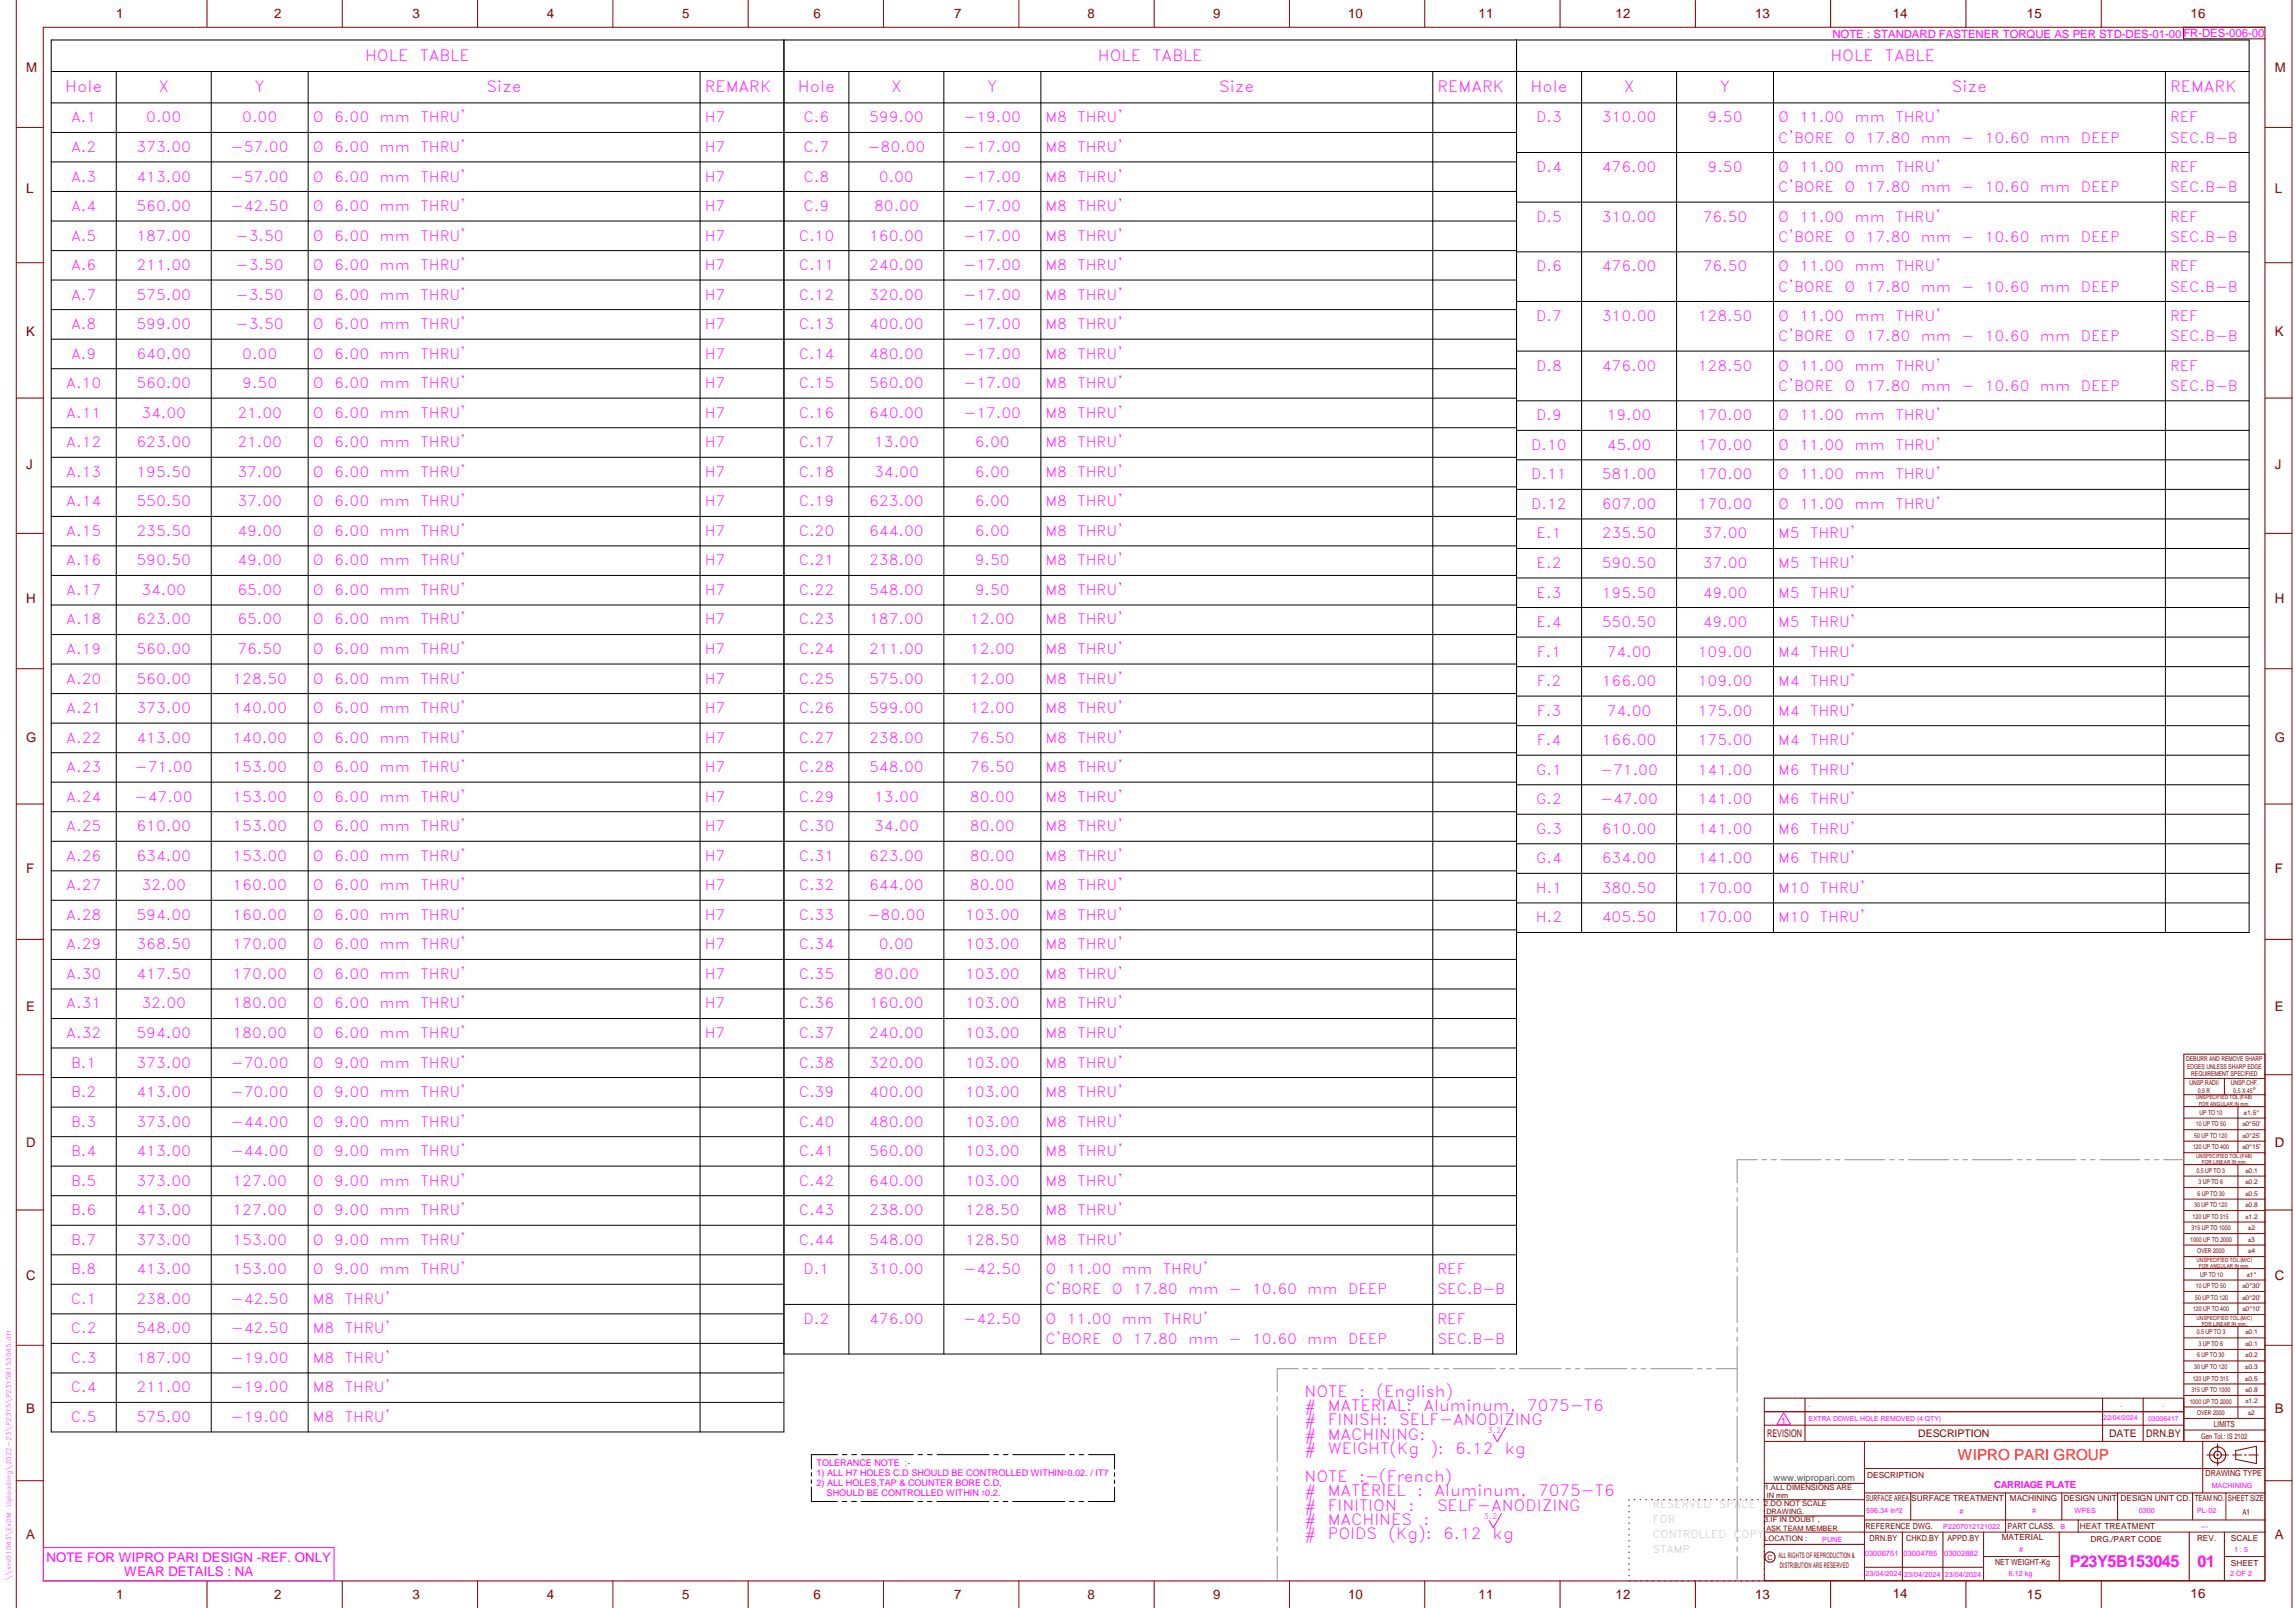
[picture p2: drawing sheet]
<svg xmlns="http://www.w3.org/2000/svg" width="848mm" height="594mm" viewBox="0 0 848 594" stroke-linecap="round" stroke-linejoin="round" font-family="sans-serif">
<defs><g id="words">
<g font-size="6" fill="#f0f">
<text x="764.8" y="578.9">P23Y5B153045</text>
<text x="812.1" y="578.9">01</text>
</g>
<g font-size="5.7" fill="#f0f">
<text x="134.9" y="22.5">HOLE</text>
<text x="155.1" y="22.5">TABLE</text>
<text x="405.7" y="22.5">HOLE</text>
<text x="425.8" y="22.5">TABLE</text>
<text x="676.4" y="22.5">HOLE</text>
<text x="696.6" y="22.5">TABLE</text>
<text x="24.1" y="34.1">Hole</text>
<text x="58.5" y="34.1">X</text>
<text x="94.1" y="34.1">Y</text>
<text x="179.8" y="34.1">Size</text>
<text x="260.4" y="34.1">REMARK</text>
<text x="294.9" y="34.1">Hole</text>
<text x="329.3" y="34.1">X</text>
<text x="364.8" y="34.1">Y</text>
<text x="450.6" y="34.1">Size</text>
<text x="531.2" y="34.1">REMARK</text>
<text x="565.6" y="34.1">Hole</text>
<text x="600" y="34.1">X</text>
<text x="635.6" y="34.1">Y</text>
<text x="721.3" y="34.1">Size</text>
<text x="801.9" y="34.1">REMARK</text>
<text x="482" y="516.1">NOTE</text>
<text x="482" y="521.4">#</text>
<text x="490.6" y="521.4">MATERIAL:</text>
<text x="502.2" y="516.1">:</text>
<text x="508.7" y="516.1">(English)</text>
<text x="526.1" y="521.4">Aluminum,</text>
<text x="564.3" y="521.4">7075-T6</text>
<text x="482" y="526.6">#</text>
<text x="490.6" y="526.6">FINISH:</text>
<text x="517.1" y="526.6">SELF-ANODIZING</text>
<text x="482" y="531.9">#</text>
<text x="490.6" y="531.9">MACHINING:</text>
<text x="482" y="537.1">#</text>
<text x="490.6" y="537.1">WEIGHT(Kg</text>
<text x="528.6" y="537.1">):</text>
<text x="537.8" y="537.1">6.12</text>
<text x="556.1" y="537.1">kg</text>
<text x="482" y="547.6">NOTE</text>
<text x="502.2" y="547.6">:-(French)</text>
<text x="482" y="552.9">#</text>
<text x="490.6" y="552.9">MATÉRIEL</text>
<text x="523.7" y="552.9">:</text>
<text x="530.1" y="552.9">Aluminum,</text>
<text x="568.4" y="552.9">7075-T6</text>
<text x="482" y="558.1">#</text>
<text x="482" y="563.4">#</text>
<text x="490.6" y="563.4">MACHINES</text>
<text x="490.6" y="558.1">FINITION</text>
<text x="520.4" y="558.1">:</text>
<text x="526.1" y="563.4">:</text>
<text x="531" y="558.1">SELF-ANODIZING</text>
<text x="482" y="568.6">#</text>
<text x="490.6" y="568.6">POIDS</text>
<text x="513.1" y="568.6">(Kg):</text>
<text x="533.3" y="568.6">6.12</text>
<text x="551.6" y="568.6">kg</text>
</g>
<text font-size="5.6" fill="#f00" x="723.5" y="539.3">WIPRO PARI GROUP</text>
<g font-size="5.2" fill="#f0f">
<text x="26.3" y="45.2">A.1</text>
<text x="54.1" y="45.2">0.00</text>
<text x="89.5" y="45.2">0.00</text>
<text x="115.7" y="45.2">Ø</text>
<text x="123.5" y="45.2">6.00</text>
<text x="140.2" y="45.2">mm</text>
<text x="155.4" y="45.2">THRU'</text>
<text x="260.4" y="45.2">H7</text>
<text x="296.9" y="45.2">C.6</text>
<text x="321.2" y="45.2">599.00</text>
<text x="356.1" y="45.2">-19.00</text>
<text x="386.4" y="45.2">M8</text>
<text x="398.1" y="45.2">THRU'</text>
<text x="567.7" y="45.2">D.3</text>
<text x="591.9" y="45.2">310.00</text>
<text x="631" y="45.2">9.50</text>
<text x="657.1" y="45.2">Ø</text>
<text x="664.9" y="45.2">11.00</text>
<text x="685.3" y="45.2">mm</text>
<text x="700.4" y="45.2">THRU'</text>
<text x="801.9" y="45.2">REF</text>
<text x="657.1" y="52.7">C'BORE</text>
<text x="681.6" y="52.7">Ø</text>
<text x="689.4" y="52.7">17.80</text>
<text x="709.8" y="52.7">mm</text>
<text x="724.9" y="52.7">-</text>
<text x="733.4" y="52.7">10.60</text>
<text x="753.8" y="52.7">mm</text>
<text x="768.9" y="52.7">DEEP</text>
<text x="801.9" y="52.7">SEC.B-B</text>
<text x="26.3" y="56.1">A.2</text>
<text x="50.5" y="56.1">373.00</text>
<text x="85.3" y="56.1">-57.00</text>
<text x="115.7" y="56.1">Ø</text>
<text x="123.5" y="56.1">6.00</text>
<text x="140.2" y="56.1">mm</text>
<text x="155.4" y="56.1">THRU'</text>
<text x="260.4" y="56.1">H7</text>
<text x="296.9" y="56.1">C.7</text>
<text x="320.6" y="56.1">-80.00</text>
<text x="356.1" y="56.1">-17.00</text>
<text x="386.4" y="56.1">M8</text>
<text x="398.1" y="56.1">THRU'</text>
<text x="567.7" y="63.5">D.4</text>
<text x="591.9" y="63.5">476.00</text>
<text x="631" y="63.5">9.50</text>
<text x="657.1" y="63.5">Ø</text>
<text x="664.9" y="63.5">11.00</text>
<text x="685.3" y="63.5">mm</text>
<text x="700.4" y="63.5">THRU'</text>
<text x="801.9" y="63.5">REF</text>
<text x="26.3" y="67.1">A.3</text>
<text x="50.5" y="67.1">413.00</text>
<text x="85.3" y="67.1">-57.00</text>
<text x="115.7" y="67.1">Ø</text>
<text x="123.5" y="67.1">6.00</text>
<text x="140.2" y="67.1">mm</text>
<text x="155.4" y="67.1">THRU'</text>
<text x="260.4" y="67.1">H7</text>
<text x="296.9" y="67.1">C.8</text>
<text x="324.8" y="67.1">0.00</text>
<text x="356.1" y="67.1">-17.00</text>
<text x="386.4" y="67.1">M8</text>
<text x="398.1" y="67.1">THRU'</text>
<text x="657.1" y="71">C'BORE</text>
<text x="681.6" y="71">Ø</text>
<text x="689.4" y="71">17.80</text>
<text x="709.8" y="71">mm</text>
<text x="724.9" y="71">-</text>
<text x="733.4" y="71">10.60</text>
<text x="753.8" y="71">mm</text>
<text x="768.9" y="71">DEEP</text>
<text x="801.9" y="71">SEC.B-B</text>
<text x="26.3" y="77.9">A.4</text>
<text x="50.5" y="77.9">560.00</text>
<text x="85.3" y="77.9">-42.50</text>
<text x="115.7" y="77.9">Ø</text>
<text x="123.5" y="77.9">6.00</text>
<text x="140.2" y="77.9">mm</text>
<text x="155.4" y="77.9">THRU'</text>
<text x="260.4" y="77.9">H7</text>
<text x="296.9" y="77.9">C.9</text>
<text x="323" y="77.9">80.00</text>
<text x="356.1" y="77.9">-17.00</text>
<text x="386.4" y="77.9">M8</text>
<text x="398.1" y="77.9">THRU'</text>
<text x="567.7" y="81.9">D.5</text>
<text x="591.9" y="81.9">310.00</text>
<text x="629.2" y="81.9">76.50</text>
<text x="657.1" y="81.9">Ø</text>
<text x="664.9" y="81.9">11.00</text>
<text x="685.3" y="81.9">mm</text>
<text x="700.4" y="81.9">THRU'</text>
<text x="801.9" y="81.9">REF</text>
<text x="26.3" y="88.9">A.5</text>
<text x="50.5" y="88.9">187.00</text>
<text x="87.2" y="88.9">-3.50</text>
<text x="115.7" y="88.9">Ø</text>
<text x="123.5" y="88.9">6.00</text>
<text x="140.2" y="88.9">mm</text>
<text x="155.4" y="88.9">THRU'</text>
<text x="260.4" y="88.9">H7</text>
<text x="295.1" y="88.9">C.10</text>
<text x="321.2" y="88.9">160.00</text>
<text x="356.1" y="88.9">-17.00</text>
<text x="386.4" y="88.9">M8</text>
<text x="398.1" y="88.9">THRU'</text>
<text x="657.1" y="89.3">C'BORE</text>
<text x="681.6" y="89.3">Ø</text>
<text x="689.4" y="89.3">17.80</text>
<text x="709.8" y="89.3">mm</text>
<text x="724.9" y="89.3">-</text>
<text x="733.4" y="89.3">10.60</text>
<text x="753.8" y="89.3">mm</text>
<text x="768.9" y="89.3">DEEP</text>
<text x="801.9" y="89.3">SEC.B-B</text>
<text x="26.3" y="99.8">A.6</text>
<text x="50.5" y="99.8">211.00</text>
<text x="87.2" y="99.8">-3.50</text>
<text x="115.7" y="99.8">Ø</text>
<text x="123.5" y="99.8">6.00</text>
<text x="140.2" y="99.8">mm</text>
<text x="155.4" y="99.8">THRU'</text>
<text x="260.4" y="99.8">H7</text>
<text x="295.1" y="99.8">C.11</text>
<text x="321.2" y="99.8">240.00</text>
<text x="356.1" y="99.8">-17.00</text>
<text x="386.4" y="99.8">M8</text>
<text x="398.1" y="99.8">THRU'</text>
<text x="567.7" y="100.2">D.6</text>
<text x="591.9" y="100.2">476.00</text>
<text x="629.2" y="100.2">76.50</text>
<text x="657.1" y="100.2">Ø</text>
<text x="664.9" y="100.2">11.00</text>
<text x="685.3" y="100.2">mm</text>
<text x="700.4" y="100.2">THRU'</text>
<text x="801.9" y="100.2">REF</text>
<text x="657.1" y="107.7">C'BORE</text>
<text x="681.6" y="107.7">Ø</text>
<text x="689.4" y="107.7">17.80</text>
<text x="709.8" y="107.7">mm</text>
<text x="724.9" y="107.7">-</text>
<text x="733.4" y="107.7">10.60</text>
<text x="753.8" y="107.7">mm</text>
<text x="768.9" y="107.7">DEEP</text>
<text x="801.9" y="107.7">SEC.B-B</text>
<text x="26.3" y="110.7">A.7</text>
<text x="50.5" y="110.7">575.00</text>
<text x="87.2" y="110.7">-3.50</text>
<text x="115.7" y="110.7">Ø</text>
<text x="123.5" y="110.7">6.00</text>
<text x="140.2" y="110.7">mm</text>
<text x="155.4" y="110.7">THRU'</text>
<text x="260.4" y="110.7">H7</text>
<text x="295.1" y="110.7">C.12</text>
<text x="321.2" y="110.7">320.00</text>
<text x="356.1" y="110.7">-17.00</text>
<text x="386.4" y="110.7">M8</text>
<text x="398.1" y="110.7">THRU'</text>
<text x="567.7" y="118.6">D.7</text>
<text x="591.9" y="118.6">310.00</text>
<text x="627.4" y="118.6">128.50</text>
<text x="657.1" y="118.6">Ø</text>
<text x="664.9" y="118.6">11.00</text>
<text x="685.3" y="118.6">mm</text>
<text x="700.4" y="118.6">THRU'</text>
<text x="801.9" y="118.6">REF</text>
<text x="26.3" y="121.6">A.8</text>
<text x="50.5" y="121.6">599.00</text>
<text x="87.2" y="121.6">-3.50</text>
<text x="115.7" y="121.6">Ø</text>
<text x="123.5" y="121.6">6.00</text>
<text x="140.2" y="121.6">mm</text>
<text x="155.4" y="121.6">THRU'</text>
<text x="260.4" y="121.6">H7</text>
<text x="295.1" y="121.6">C.13</text>
<text x="321.2" y="121.6">400.00</text>
<text x="356.1" y="121.6">-17.00</text>
<text x="386.4" y="121.6">M8</text>
<text x="398.1" y="121.6">THRU'</text>
<text x="657.1" y="126">C'BORE</text>
<text x="681.6" y="126">Ø</text>
<text x="689.4" y="126">17.80</text>
<text x="709.8" y="126">mm</text>
<text x="724.9" y="126">-</text>
<text x="733.4" y="126">10.60</text>
<text x="753.8" y="126">mm</text>
<text x="768.9" y="126">DEEP</text>
<text x="801.9" y="126">SEC.B-B</text>
<text x="26.3" y="132.5">A.9</text>
<text x="50.5" y="132.5">640.00</text>
<text x="89.5" y="132.5">0.00</text>
<text x="115.7" y="132.5">Ø</text>
<text x="123.5" y="132.5">6.00</text>
<text x="140.2" y="132.5">mm</text>
<text x="155.4" y="132.5">THRU'</text>
<text x="260.4" y="132.5">H7</text>
<text x="295.1" y="132.5">C.14</text>
<text x="321.2" y="132.5">480.00</text>
<text x="356.1" y="132.5">-17.00</text>
<text x="386.4" y="132.5">M8</text>
<text x="398.1" y="132.5">THRU'</text>
<text x="567.7" y="136.9">D.8</text>
<text x="591.9" y="136.9">476.00</text>
<text x="627.4" y="136.9">128.50</text>
<text x="657.1" y="136.9">Ø</text>
<text x="664.9" y="136.9">11.00</text>
<text x="685.3" y="136.9">mm</text>
<text x="700.4" y="136.9">THRU'</text>
<text x="801.9" y="136.9">REF</text>
<text x="24.5" y="143.4">A.10</text>
<text x="50.5" y="143.4">560.00</text>
<text x="89.5" y="143.4">9.50</text>
<text x="115.7" y="143.4">Ø</text>
<text x="123.5" y="143.4">6.00</text>
<text x="140.2" y="143.4">mm</text>
<text x="155.4" y="143.4">THRU'</text>
<text x="260.4" y="143.4">H7</text>
<text x="295.1" y="143.4">C.15</text>
<text x="321.2" y="143.4">560.00</text>
<text x="356.1" y="143.4">-17.00</text>
<text x="386.4" y="143.4">M8</text>
<text x="398.1" y="143.4">THRU'</text>
<text x="657.1" y="144.4">C'BORE</text>
<text x="681.6" y="144.4">Ø</text>
<text x="689.4" y="144.4">17.80</text>
<text x="709.8" y="144.4">mm</text>
<text x="724.9" y="144.4">-</text>
<text x="733.4" y="144.4">10.60</text>
<text x="753.8" y="144.4">mm</text>
<text x="768.9" y="144.4">DEEP</text>
<text x="801.9" y="144.4">SEC.B-B</text>
<text x="24.5" y="154.3">A.11</text>
<text x="52.2" y="154.3">34.00</text>
<text x="87.7" y="154.3">21.00</text>
<text x="115.7" y="154.3">Ø</text>
<text x="123.5" y="154.3">6.00</text>
<text x="140.2" y="154.3">mm</text>
<text x="155.4" y="154.3">THRU'</text>
<text x="260.4" y="154.3">H7</text>
<text x="295.1" y="154.3">C.16</text>
<text x="321.2" y="154.3">640.00</text>
<text x="356.1" y="154.3">-17.00</text>
<text x="386.4" y="154.3">M8</text>
<text x="398.1" y="154.3">THRU'</text>
<text x="567.7" y="155.3">D.9</text>
<text x="593.7" y="155.3">19.00</text>
<text x="627.4" y="155.3">170.00</text>
<text x="657.1" y="155.3">Ø</text>
<text x="664.9" y="155.3">11.00</text>
<text x="685.3" y="155.3">mm</text>
<text x="700.4" y="155.3">THRU'</text>
<text x="24.5" y="165.3">A.12</text>
<text x="50.5" y="165.3">623.00</text>
<text x="87.7" y="165.3">21.00</text>
<text x="115.7" y="165.3">Ø</text>
<text x="123.5" y="165.3">6.00</text>
<text x="140.2" y="165.3">mm</text>
<text x="155.4" y="165.3">THRU'</text>
<text x="260.4" y="165.3">H7</text>
<text x="295.1" y="165.3">C.17</text>
<text x="323" y="165.3">13.00</text>
<text x="360.3" y="165.3">6.00</text>
<text x="386.4" y="165.3">M8</text>
<text x="398.1" y="165.3">THRU'</text>
<text x="565.9" y="166.2">D.10</text>
<text x="593.7" y="166.2">45.00</text>
<text x="627.4" y="166.2">170.00</text>
<text x="657.1" y="166.2">Ø</text>
<text x="664.9" y="166.2">11.00</text>
<text x="685.3" y="166.2">mm</text>
<text x="700.4" y="166.2">THRU'</text>
<text x="24.5" y="176.1">A.13</text>
<text x="50.5" y="176.1">195.50</text>
<text x="87.7" y="176.1">37.00</text>
<text x="115.7" y="176.1">Ø</text>
<text x="123.5" y="176.1">6.00</text>
<text x="140.2" y="176.1">mm</text>
<text x="155.4" y="176.1">THRU'</text>
<text x="260.4" y="176.1">H7</text>
<text x="295.1" y="176.1">C.18</text>
<text x="323" y="176.1">34.00</text>
<text x="360.3" y="176.1">6.00</text>
<text x="386.4" y="176.1">M8</text>
<text x="398.1" y="176.1">THRU'</text>
<text x="565.9" y="177.1">D.11</text>
<text x="591.9" y="177.1">581.00</text>
<text x="627.4" y="177.1">170.00</text>
<text x="657.1" y="177.1">Ø</text>
<text x="664.9" y="177.1">11.00</text>
<text x="685.3" y="177.1">mm</text>
<text x="700.4" y="177.1">THRU'</text>
<text x="24.5" y="187.1">A.14</text>
<text x="50.5" y="187.1">550.50</text>
<text x="87.7" y="187.1">37.00</text>
<text x="115.7" y="187.1">Ø</text>
<text x="123.5" y="187.1">6.00</text>
<text x="140.2" y="187.1">mm</text>
<text x="155.4" y="187.1">THRU'</text>
<text x="260.4" y="187.1">H7</text>
<text x="295.1" y="187.1">C.19</text>
<text x="321.2" y="187.1">623.00</text>
<text x="360.3" y="187.1">6.00</text>
<text x="386.4" y="187.1">M8</text>
<text x="398.1" y="187.1">THRU'</text>
<text x="565.9" y="188">D.12</text>
<text x="591.9" y="188">607.00</text>
<text x="627.4" y="188">170.00</text>
<text x="657.1" y="188">Ø</text>
<text x="664.9" y="188">11.00</text>
<text x="685.3" y="188">mm</text>
<text x="700.4" y="188">THRU'</text>
<text x="24.5" y="198">A.15</text>
<text x="50.5" y="198">235.50</text>
<text x="87.7" y="198">49.00</text>
<text x="115.7" y="198">Ø</text>
<text x="123.5" y="198">6.00</text>
<text x="140.2" y="198">mm</text>
<text x="155.4" y="198">THRU'</text>
<text x="260.4" y="198">H7</text>
<text x="295.1" y="198">C.20</text>
<text x="321.2" y="198">644.00</text>
<text x="360.3" y="198">6.00</text>
<text x="386.4" y="198">M8</text>
<text x="398.1" y="198">THRU'</text>
<text x="567.8" y="198.9">E.1</text>
<text x="591.9" y="198.9">235.50</text>
<text x="629.2" y="198.9">37.00</text>
<text x="657.1" y="198.9">M5</text>
<text x="668.9" y="198.9">THRU'</text>
<text x="24.5" y="208.9">A.16</text>
<text x="50.5" y="208.9">590.50</text>
<text x="87.7" y="208.9">49.00</text>
<text x="115.7" y="208.9">Ø</text>
<text x="123.5" y="208.9">6.00</text>
<text x="140.2" y="208.9">mm</text>
<text x="155.4" y="208.9">THRU'</text>
<text x="260.4" y="208.9">H7</text>
<text x="295.1" y="208.9">C.21</text>
<text x="321.2" y="208.9">238.00</text>
<text x="360.3" y="208.9">9.50</text>
<text x="386.4" y="208.9">M8</text>
<text x="398.1" y="208.9">THRU'</text>
<text x="567.8" y="209.8">E.2</text>
<text x="591.9" y="209.8">590.50</text>
<text x="629.2" y="209.8">37.00</text>
<text x="657.1" y="209.8">M5</text>
<text x="668.9" y="209.8">THRU'</text>
<text x="24.5" y="219.8">A.17</text>
<text x="52.2" y="219.8">34.00</text>
<text x="87.7" y="219.8">65.00</text>
<text x="115.7" y="219.8">Ø</text>
<text x="123.5" y="219.8">6.00</text>
<text x="140.2" y="219.8">mm</text>
<text x="155.4" y="219.8">THRU'</text>
<text x="260.4" y="219.8">H7</text>
<text x="295.1" y="219.8">C.22</text>
<text x="321.2" y="219.8">548.00</text>
<text x="360.3" y="219.8">9.50</text>
<text x="386.4" y="219.8">M8</text>
<text x="398.1" y="219.8">THRU'</text>
<text x="567.8" y="220.8">E.3</text>
<text x="591.9" y="220.8">195.50</text>
<text x="629.2" y="220.8">49.00</text>
<text x="657.1" y="220.8">M5</text>
<text x="668.9" y="220.8">THRU'</text>
<text x="24.5" y="230.7">A.18</text>
<text x="50.5" y="230.7">623.00</text>
<text x="87.7" y="230.7">65.00</text>
<text x="115.7" y="230.7">Ø</text>
<text x="123.5" y="230.7">6.00</text>
<text x="140.2" y="230.7">mm</text>
<text x="155.4" y="230.7">THRU'</text>
<text x="260.4" y="230.7">H7</text>
<text x="295.1" y="230.7">C.23</text>
<text x="321.2" y="230.7">187.00</text>
<text x="358.4" y="230.7">12.00</text>
<text x="386.4" y="230.7">M8</text>
<text x="398.1" y="230.7">THRU'</text>
<text x="567.8" y="231.6">E.4</text>
<text x="591.9" y="231.6">550.50</text>
<text x="629.2" y="231.6">49.00</text>
<text x="657.1" y="231.6">M5</text>
<text x="668.9" y="231.6">THRU'</text>
<text x="24.5" y="241.6">A.19</text>
<text x="50.5" y="241.6">560.00</text>
<text x="87.7" y="241.6">76.50</text>
<text x="115.7" y="241.6">Ø</text>
<text x="123.5" y="241.6">6.00</text>
<text x="140.2" y="241.6">mm</text>
<text x="155.4" y="241.6">THRU'</text>
<text x="260.4" y="241.6">H7</text>
<text x="295.1" y="241.6">C.24</text>
<text x="321.2" y="241.6">211.00</text>
<text x="358.4" y="241.6">12.00</text>
<text x="386.4" y="241.6">M8</text>
<text x="398.1" y="241.6">THRU'</text>
<text x="567.9" y="242.6">F.1</text>
<text x="593.7" y="242.6">74.00</text>
<text x="627.4" y="242.6">109.00</text>
<text x="657.1" y="242.6">M4</text>
<text x="668.9" y="242.6">THRU'</text>
<text x="24.5" y="252.6">A.20</text>
<text x="50.5" y="252.6">560.00</text>
<text x="85.9" y="252.6">128.50</text>
<text x="115.7" y="252.6">Ø</text>
<text x="123.5" y="252.6">6.00</text>
<text x="140.2" y="252.6">mm</text>
<text x="155.4" y="252.6">THRU'</text>
<text x="260.4" y="252.6">H7</text>
<text x="295.1" y="252.6">C.25</text>
<text x="321.2" y="252.6">575.00</text>
<text x="358.4" y="252.6">12.00</text>
<text x="386.4" y="252.6">M8</text>
<text x="398.1" y="252.6">THRU'</text>
<text x="567.9" y="253.5">F.2</text>
<text x="591.9" y="253.5">166.00</text>
<text x="627.4" y="253.5">109.00</text>
<text x="657.1" y="253.5">M4</text>
<text x="668.9" y="253.5">THRU'</text>
<text x="24.5" y="263.4">A.21</text>
<text x="50.5" y="263.4">373.00</text>
<text x="85.9" y="263.4">140.00</text>
<text x="115.7" y="263.4">Ø</text>
<text x="123.5" y="263.4">6.00</text>
<text x="140.2" y="263.4">mm</text>
<text x="155.4" y="263.4">THRU'</text>
<text x="260.4" y="263.4">H7</text>
<text x="295.1" y="263.4">C.26</text>
<text x="321.2" y="263.4">599.00</text>
<text x="358.4" y="263.4">12.00</text>
<text x="386.4" y="263.4">M8</text>
<text x="398.1" y="263.4">THRU'</text>
<text x="567.9" y="264.4">F.3</text>
<text x="593.7" y="264.4">74.00</text>
<text x="627.4" y="264.4">175.00</text>
<text x="657.1" y="264.4">M4</text>
<text x="668.9" y="264.4">THRU'</text>
<text x="24.5" y="274.4">A.22</text>
<text x="50.5" y="274.4">413.00</text>
<text x="85.9" y="274.4">140.00</text>
<text x="115.7" y="274.4">Ø</text>
<text x="123.5" y="274.4">6.00</text>
<text x="140.2" y="274.4">mm</text>
<text x="155.4" y="274.4">THRU'</text>
<text x="260.4" y="274.4">H7</text>
<text x="295.1" y="274.4">C.27</text>
<text x="321.2" y="274.4">238.00</text>
<text x="358.4" y="274.4">76.50</text>
<text x="386.4" y="274.4">M8</text>
<text x="398.1" y="274.4">THRU'</text>
<text x="567.9" y="275.3">F.4</text>
<text x="591.9" y="275.3">166.00</text>
<text x="627.4" y="275.3">175.00</text>
<text x="657.1" y="275.3">M4</text>
<text x="668.9" y="275.3">THRU'</text>
<text x="24.5" y="285.3">A.23</text>
<text x="49.9" y="285.3">-71.00</text>
<text x="85.9" y="285.3">153.00</text>
<text x="115.7" y="285.3">Ø</text>
<text x="123.5" y="285.3">6.00</text>
<text x="140.2" y="285.3">mm</text>
<text x="155.4" y="285.3">THRU'</text>
<text x="260.4" y="285.3">H7</text>
<text x="295.1" y="285.3">C.28</text>
<text x="321.2" y="285.3">548.00</text>
<text x="358.4" y="285.3">76.50</text>
<text x="386.4" y="285.3">M8</text>
<text x="398.1" y="285.3">THRU'</text>
<text x="567.7" y="286.2">G.1</text>
<text x="591.4" y="286.2">-71.00</text>
<text x="627.4" y="286.2">141.00</text>
<text x="657.1" y="286.2">M6</text>
<text x="668.9" y="286.2">THRU'</text>
<text x="24.5" y="296.2">A.24</text>
<text x="49.9" y="296.2">-47.00</text>
<text x="85.9" y="296.2">153.00</text>
<text x="115.7" y="296.2">Ø</text>
<text x="123.5" y="296.2">6.00</text>
<text x="140.2" y="296.2">mm</text>
<text x="155.4" y="296.2">THRU'</text>
<text x="260.4" y="296.2">H7</text>
<text x="295.1" y="296.2">C.29</text>
<text x="323" y="296.2">13.00</text>
<text x="358.4" y="296.2">80.00</text>
<text x="386.4" y="296.2">M8</text>
<text x="398.1" y="296.2">THRU'</text>
<text x="567.7" y="297.1">G.2</text>
<text x="591.4" y="297.1">-47.00</text>
<text x="627.4" y="297.1">141.00</text>
<text x="657.1" y="297.1">M6</text>
<text x="668.9" y="297.1">THRU'</text>
<text x="24.5" y="307.1">A.25</text>
<text x="50.5" y="307.1">610.00</text>
<text x="85.9" y="307.1">153.00</text>
<text x="115.7" y="307.1">Ø</text>
<text x="123.5" y="307.1">6.00</text>
<text x="140.2" y="307.1">mm</text>
<text x="155.4" y="307.1">THRU'</text>
<text x="260.4" y="307.1">H7</text>
<text x="295.1" y="307.1">C.30</text>
<text x="323" y="307.1">34.00</text>
<text x="358.4" y="307.1">80.00</text>
<text x="386.4" y="307.1">M8</text>
<text x="398.1" y="307.1">THRU'</text>
<text x="567.7" y="308.1">G.3</text>
<text x="591.9" y="308.1">610.00</text>
<text x="627.4" y="308.1">141.00</text>
<text x="657.1" y="308.1">M6</text>
<text x="668.9" y="308.1">THRU'</text>
<text x="24.5" y="318">A.26</text>
<text x="50.5" y="318">634.00</text>
<text x="85.9" y="318">153.00</text>
<text x="115.7" y="318">Ø</text>
<text x="123.5" y="318">6.00</text>
<text x="140.2" y="318">mm</text>
<text x="155.4" y="318">THRU'</text>
<text x="260.4" y="318">H7</text>
<text x="295.1" y="318">C.31</text>
<text x="321.2" y="318">623.00</text>
<text x="358.4" y="318">80.00</text>
<text x="386.4" y="318">M8</text>
<text x="398.1" y="318">THRU'</text>
<text x="567.7" y="319">G.4</text>
<text x="591.9" y="319">634.00</text>
<text x="627.4" y="319">141.00</text>
<text x="657.1" y="319">M6</text>
<text x="668.9" y="319">THRU'</text>
<text x="24.5" y="328.9">A.27</text>
<text x="52.2" y="328.9">32.00</text>
<text x="85.9" y="328.9">160.00</text>
<text x="115.7" y="328.9">Ø</text>
<text x="123.5" y="328.9">6.00</text>
<text x="140.2" y="328.9">mm</text>
<text x="155.4" y="328.9">THRU'</text>
<text x="260.4" y="328.9">H7</text>
<text x="295.1" y="328.9">C.32</text>
<text x="321.2" y="328.9">644.00</text>
<text x="358.4" y="328.9">80.00</text>
<text x="386.4" y="328.9">M8</text>
<text x="398.1" y="328.9">THRU'</text>
<text x="567.6" y="329.9">H.1</text>
<text x="591.9" y="329.9">380.50</text>
<text x="627.4" y="329.9">170.00</text>
<text x="657.1" y="329.9">M10</text>
<text x="672.5" y="329.9">THRU'</text>
<text x="24.5" y="339.9">A.28</text>
<text x="50.5" y="339.9">594.00</text>
<text x="85.9" y="339.9">160.00</text>
<text x="115.7" y="339.9">Ø</text>
<text x="123.5" y="339.9">6.00</text>
<text x="140.2" y="339.9">mm</text>
<text x="155.4" y="339.9">THRU'</text>
<text x="260.4" y="339.9">H7</text>
<text x="295.1" y="339.9">C.33</text>
<text x="320.6" y="339.9">-80.00</text>
<text x="356.7" y="339.9">103.00</text>
<text x="386.4" y="339.9">M8</text>
<text x="398.1" y="339.9">THRU'</text>
<text x="567.6" y="340.8">H.2</text>
<text x="591.9" y="340.8">405.50</text>
<text x="627.4" y="340.8">170.00</text>
<text x="657.1" y="340.8">M10</text>
<text x="672.5" y="340.8">THRU'</text>
<text x="24.5" y="350.8">A.29</text>
<text x="50.5" y="350.8">368.50</text>
<text x="85.9" y="350.8">170.00</text>
<text x="115.7" y="350.8">Ø</text>
<text x="123.5" y="350.8">6.00</text>
<text x="140.2" y="350.8">mm</text>
<text x="155.4" y="350.8">THRU'</text>
<text x="260.4" y="350.8">H7</text>
<text x="295.1" y="350.8">C.34</text>
<text x="324.8" y="350.8">0.00</text>
<text x="356.7" y="350.8">103.00</text>
<text x="386.4" y="350.8">M8</text>
<text x="398.1" y="350.8">THRU'</text>
<text x="24.5" y="361.7">A.30</text>
<text x="50.5" y="361.7">417.50</text>
<text x="85.9" y="361.7">170.00</text>
<text x="115.7" y="361.7">Ø</text>
<text x="123.5" y="361.7">6.00</text>
<text x="140.2" y="361.7">mm</text>
<text x="155.4" y="361.7">THRU'</text>
<text x="260.4" y="361.7">H7</text>
<text x="295.1" y="361.7">C.35</text>
<text x="323" y="361.7">80.00</text>
<text x="356.7" y="361.7">103.00</text>
<text x="386.4" y="361.7">M8</text>
<text x="398.1" y="361.7">THRU'</text>
<text x="24.5" y="372.6">A.31</text>
<text x="52.2" y="372.6">32.00</text>
<text x="85.9" y="372.6">180.00</text>
<text x="115.7" y="372.6">Ø</text>
<text x="123.5" y="372.6">6.00</text>
<text x="140.2" y="372.6">mm</text>
<text x="155.4" y="372.6">THRU'</text>
<text x="260.4" y="372.6">H7</text>
<text x="295.1" y="372.6">C.36</text>
<text x="321.2" y="372.6">160.00</text>
<text x="356.7" y="372.6">103.00</text>
<text x="386.4" y="372.6">M8</text>
<text x="398.1" y="372.6">THRU'</text>
<text x="24.5" y="383.5">A.32</text>
<text x="50.5" y="383.5">594.00</text>
<text x="85.9" y="383.5">180.00</text>
<text x="115.7" y="383.5">Ø</text>
<text x="123.5" y="383.5">6.00</text>
<text x="140.2" y="383.5">mm</text>
<text x="155.4" y="383.5">THRU'</text>
<text x="260.4" y="383.5">H7</text>
<text x="295.1" y="383.5">C.37</text>
<text x="321.2" y="383.5">240.00</text>
<text x="356.7" y="383.5">103.00</text>
<text x="386.4" y="383.5">M8</text>
<text x="398.1" y="383.5">THRU'</text>
<text x="26.3" y="394.4">B.1</text>
<text x="50.5" y="394.4">373.00</text>
<text x="85.3" y="394.4">-70.00</text>
<text x="115.7" y="394.4">Ø</text>
<text x="123.5" y="394.4">9.00</text>
<text x="140.2" y="394.4">mm</text>
<text x="155.4" y="394.4">THRU'</text>
<text x="295.1" y="394.4">C.38</text>
<text x="321.2" y="394.4">320.00</text>
<text x="356.7" y="394.4">103.00</text>
<text x="386.4" y="394.4">M8</text>
<text x="398.1" y="394.4">THRU'</text>
<text x="26.3" y="405.3">B.2</text>
<text x="50.5" y="405.3">413.00</text>
<text x="85.3" y="405.3">-70.00</text>
<text x="115.7" y="405.3">Ø</text>
<text x="123.5" y="405.3">9.00</text>
<text x="140.2" y="405.3">mm</text>
<text x="155.4" y="405.3">THRU'</text>
<text x="295.1" y="405.3">C.39</text>
<text x="321.2" y="405.3">400.00</text>
<text x="356.7" y="405.3">103.00</text>
<text x="386.4" y="405.3">M8</text>
<text x="398.1" y="405.3">THRU'</text>
<text x="26.3" y="416.2">B.3</text>
<text x="50.5" y="416.2">373.00</text>
<text x="85.3" y="416.2">-44.00</text>
<text x="115.7" y="416.2">Ø</text>
<text x="123.5" y="416.2">9.00</text>
<text x="140.2" y="416.2">mm</text>
<text x="155.4" y="416.2">THRU'</text>
<text x="295.1" y="416.2">C.40</text>
<text x="321.2" y="416.2">480.00</text>
<text x="356.7" y="416.2">103.00</text>
<text x="386.4" y="416.2">M8</text>
<text x="398.1" y="416.2">THRU'</text>
<text x="26.3" y="427.1">B.4</text>
<text x="50.5" y="427.1">413.00</text>
<text x="85.3" y="427.1">-44.00</text>
<text x="115.7" y="427.1">Ø</text>
<text x="123.5" y="427.1">9.00</text>
<text x="140.2" y="427.1">mm</text>
<text x="155.4" y="427.1">THRU'</text>
<text x="295.1" y="427.1">C.41</text>
<text x="321.2" y="427.1">560.00</text>
<text x="356.7" y="427.1">103.00</text>
<text x="386.4" y="427.1">M8</text>
<text x="398.1" y="427.1">THRU'</text>
<text x="26.3" y="438.1">B.5</text>
<text x="50.5" y="438.1">373.00</text>
<text x="85.9" y="438.1">127.00</text>
<text x="115.7" y="438.1">Ø</text>
<text x="123.5" y="438.1">9.00</text>
<text x="140.2" y="438.1">mm</text>
<text x="155.4" y="438.1">THRU'</text>
<text x="295.1" y="438.1">C.42</text>
<text x="321.2" y="438.1">640.00</text>
<text x="356.7" y="438.1">103.00</text>
<text x="386.4" y="438.1">M8</text>
<text x="398.1" y="438.1">THRU'</text>
<text x="26.3" y="448.9">B.6</text>
<text x="50.5" y="448.9">413.00</text>
<text x="85.9" y="448.9">127.00</text>
<text x="115.7" y="448.9">Ø</text>
<text x="123.5" y="448.9">9.00</text>
<text x="140.2" y="448.9">mm</text>
<text x="155.4" y="448.9">THRU'</text>
<text x="295.1" y="448.9">C.43</text>
<text x="321.2" y="448.9">238.00</text>
<text x="356.7" y="448.9">128.50</text>
<text x="386.4" y="448.9">M8</text>
<text x="398.1" y="448.9">THRU'</text>
<text x="26.3" y="459.9">B.7</text>
<text x="50.5" y="459.9">373.00</text>
<text x="85.9" y="459.9">153.00</text>
<text x="115.7" y="459.9">Ø</text>
<text x="123.5" y="459.9">9.00</text>
<text x="140.2" y="459.9">mm</text>
<text x="155.4" y="459.9">THRU'</text>
<text x="295.1" y="459.9">C.44</text>
<text x="321.2" y="459.9">548.00</text>
<text x="356.7" y="459.9">128.50</text>
<text x="386.4" y="459.9">M8</text>
<text x="398.1" y="459.9">THRU'</text>
<text x="26.3" y="470.8">B.8</text>
<text x="50.5" y="470.8">413.00</text>
<text x="85.9" y="470.8">153.00</text>
<text x="115.7" y="470.8">Ø</text>
<text x="123.5" y="470.8">9.00</text>
<text x="140.2" y="470.8">mm</text>
<text x="155.4" y="470.8">THRU'</text>
<text x="296.9" y="470.8">D.1</text>
<text x="321.2" y="470.8">310.00</text>
<text x="356.1" y="470.8">-42.50</text>
<text x="386.4" y="470.8">Ø</text>
<text x="394.2" y="470.8">11.00</text>
<text x="414.6" y="470.8">mm</text>
<text x="429.7" y="470.8">THRU'</text>
<text x="531.2" y="470.8">REF</text>
<text x="386.4" y="478.2">C'BORE</text>
<text x="410.9" y="478.2">Ø</text>
<text x="418.7" y="478.2">17.80</text>
<text x="439" y="478.2">mm</text>
<text x="454.2" y="478.2">-</text>
<text x="462.7" y="478.2">10.60</text>
<text x="483.1" y="478.2">mm</text>
<text x="498.2" y="478.2">DEEP</text>
<text x="531.2" y="478.2">SEC.B-B</text>
<text x="26.2" y="481.7">C.1</text>
<text x="50.5" y="481.7">238.00</text>
<text x="85.3" y="481.7">-42.50</text>
<text x="115.7" y="481.7">M8</text>
<text x="127.4" y="481.7">THRU'</text>
<text x="296.9" y="489.1">D.2</text>
<text x="321.2" y="489.1">476.00</text>
<text x="356.1" y="489.1">-42.50</text>
<text x="386.4" y="489.1">Ø</text>
<text x="394.2" y="489.1">11.00</text>
<text x="414.6" y="489.1">mm</text>
<text x="429.7" y="489.1">THRU'</text>
<text x="531.2" y="489.1">REF</text>
<text x="26.2" y="492.6">C.2</text>
<text x="50.5" y="492.6">548.00</text>
<text x="85.3" y="492.6">-42.50</text>
<text x="115.7" y="492.6">M8</text>
<text x="127.4" y="492.6">THRU'</text>
<text x="386.4" y="496.6">C'BORE</text>
<text x="410.9" y="496.6">Ø</text>
<text x="418.7" y="496.6">17.80</text>
<text x="439" y="496.6">mm</text>
<text x="454.2" y="496.6">-</text>
<text x="462.7" y="496.6">10.60</text>
<text x="483.1" y="496.6">mm</text>
<text x="498.2" y="496.6">DEEP</text>
<text x="531.2" y="496.6">SEC.B-B</text>
<text x="26.2" y="503.5">C.3</text>
<text x="50.5" y="503.5">187.00</text>
<text x="85.3" y="503.5">-19.00</text>
<text x="115.7" y="503.5">M8</text>
<text x="127.4" y="503.5">THRU'</text>
<text x="26.2" y="514.4">C.4</text>
<text x="50.5" y="514.4">211.00</text>
<text x="85.3" y="514.4">-19.00</text>
<text x="115.7" y="514.4">M8</text>
<text x="127.4" y="514.4">THRU'</text>
<text x="26.2" y="525.4">C.5</text>
<text x="50.5" y="525.4">575.00</text>
<text x="85.3" y="525.4">-19.00</text>
<text x="115.7" y="525.4">M8</text>
<text x="127.4" y="525.4">THRU'</text>
</g>
<g font-size="4.9" fill="#800000">
<text x="42.9" y="6.6">1</text>
<text x="101.3" y="6.7">2</text>
<text x="152.5" y="6.7">3</text>
<text x="202.1" y="6.7">4</text>
<text x="252.1" y="6.7">5</text>
<text x="300.6" y="6.7">6</text>
<text x="352.6" y="6.7">7</text>
<text x="401.9" y="6.7">8</text>
<text x="448.4" y="6.7">9</text>
<text x="498.1" y="6.7">10</text>
<text x="546.4" y="6.7">11</text>
<text x="597" y="6.7">12</text>
<text x="648.5" y="6.6">13</text>
<text x="699.4" y="6.6">14</text>
<text x="749" y="6.7">15</text>
<text x="809.5" y="6.6">16</text>
<text x="9.7" y="26.7">M</text>
<text x="840.6" y="26.7">M</text>
<text x="9.7" y="71.4">L</text>
<text x="840.6" y="71.4">L</text>
<text x="9.7" y="124.2">K</text>
<text x="840.6" y="124.2">K</text>
<text x="9.7" y="173.4">J</text>
<text x="840.6" y="173.4">J</text>
<text x="9.7" y="222.7">H</text>
<text x="840.6" y="222.7">H</text>
<text x="9.7" y="274.3">G</text>
<text x="840.6" y="274.3">G</text>
<text x="9.7" y="322.6">F</text>
<text x="840.6" y="322.6">F</text>
<text x="9.7" y="373.3">E</text>
<text x="840.6" y="373.3">E</text>
<text x="9.7" y="423.8">D</text>
<text x="840.6" y="423.8">D</text>
<text x="9.7" y="472.8">C</text>
<text x="840.6" y="472.8">C</text>
<text x="9.7" y="522.1">B</text>
<text x="840.6" y="522.1">B</text>
<text x="9.7" y="568.7">A</text>
<text x="840.6" y="568.7">A</text>
<text x="42.9" y="590.6">1</text>
<text x="101.3" y="590.7">2</text>
<text x="152.5" y="590.7">3</text>
<text x="202.1" y="590.7">4</text>
<text x="252.1" y="590.7">5</text>
<text x="300.6" y="590.7">6</text>
<text x="352.6" y="590.7">7</text>
<text x="401.9" y="590.7">8</text>
<text x="448.4" y="590.7">9</text>
<text x="498.1" y="590.7">10</text>
<text x="546.4" y="590.7">11</text>
<text x="597" y="590.7">12</text>
<text x="648.5" y="590.6">13</text>
<text x="699.4" y="590.5">14</text>
<text x="749" y="590.7">15</text>
<text x="809.5" y="590.5">16</text>
</g>
<g font-size="4.9" fill="#f0f">
<text x="17.2" y="577">NOTE FOR WIPRO PARI DESIGN -REF. ONLY</text>
<text x="45.9" y="582.3">WEAR DETAILS : NA</text>
</g>
<text font-size="4.2" fill="#f0f" x="677.1" y="13.9">NOTE : STANDARD FASTENER TORQUE AS PER STD-DES-01-00FR-DES-006-00</text>
<g font-size="3.9" fill="#800000">
<text x="653" y="530.9">REVISION</text>
<text x="708.9" y="530.9">DESCRIPTION</text>
<text x="779.4" y="530.9">DATE</text>
<text x="793.1" y="530.9">DRN.BY</text>
</g>
<g font-size="3.9" fill="#c0c0c0">
<text x="610.8" y="557.1">RESERVED</text>
<text x="635.2" y="557.1">SPACE</text>
<text x="610.8" y="562.7">FOR</text>
<text x="610.8" y="568.3">CONTROLLED</text>
<text x="640.7" y="568.3">COPY</text>
<text x="610.8" y="573.8">STAMP</text>
</g>
<text font-size="3.6" fill="#f0f" x="736.9" y="549.8">CARRIAGE PLATE</text>
<text font-size="3.5" fill="#00f" x="655.4" y="547.1">www.wipropari.com</text>
<g font-size="3.4" fill="#f0f">
<text x="658.2" y="526">1</text>
<text x="301.7" y="541.8">TOLERANCE NOTE :-</text>
<text x="301.7" y="545.4">1) ALL H7 HOLES C.D SHOULD BE CONTROLLED WITHINu0.02. / IT7</text>
<text x="301.7" y="549">2) ALL HOLES,TAP &amp; COUNTER BORE C.D,</text>
<text x="305.5" y="552.6">SHOULD BE CONTROLLED WITHIN u0.2.</text>
</g>
<g font-size="3.1" fill="#800000">
<text x="818.1" y="527.3">LIMITS</text>
<text x="815" y="545.5">DRAWING TYPE</text>
<text x="690" y="546.1">DESCRIPTION</text>
<text x="689.5" y="554.6">SURFACE AREA</text>
<text x="706.2" y="554.6">SURFACE TREATMENT</text>
<text x="742.7" y="554.6">MACHINING</text>
<text x="762.5" y="554.6">DESIGN UNIT</text>
<text x="783.6" y="554.6">DESIGN UNIT CD.</text>
<text x="811" y="554.4">TEAM NO.</text>
<text x="823.3" y="554.5">SHEET SIZE</text>
<text x="828.6" y="559.9">A1</text>
<text x="689.4" y="564.9">REFERENCE DWG.</text>
<text x="690.8" y="569.3">DRN.BY</text>
<text x="704.4" y="569.2">CHKD.BY</text>
<text x="719.6" y="569.3">APPD.BY</text>
<text x="739.7" y="569.1">MATERIAL</text>
<text x="741.8" y="564.7">PART CLASS.</text>
<text x="768.6" y="564.7">HEAT TREATMENT</text>
<text x="772.5" y="569.7">DRG./PART CODE</text>
<text x="811.9" y="569.3">REV.</text>
<text x="824.4" y="569.4">SCALE</text>
<text x="737.3" y="578">NET WEIGHT-Kg</text>
<text x="824.4" y="578.5">SHEET</text>
</g>
<text font-size="3" fill="#800000" x="832.4" y="403.9">°</text>
<g font-size="2.8" fill="#f0f">
<text x="549.7" y="529.6">3.2</text>
<text x="548.3" y="561.3">3.2</text>
<text x="689.1" y="575">03006751</text>
<text x="703.4" y="574.9">03004785</text>
<text x="718.4" y="575">03002882</text>
</g>
<g font-size="2.8" fill="#800000">
<text x="813.4" y="531.5">Gen Tol.: IS 2102</text>
<text x="652.1" y="550.4">1.ALL DIMENSIONS ARE</text>
<text x="652" y="556.4">2.DO NOT SCALE</text>
<text x="652" y="562.5">3.IF IN DOUBT ,</text>
<text x="652" y="569.2">LOCATION :</text>
<text x="657.2" y="575.8">ALL RIGHTS OF REPRODUCTION &amp;</text>
<text x="657.7" y="579.2">DISTRIBUTION ARE RESERVED</text>
</g>
<g font-size="2.7" fill="#f0f">
<text x="817.3" y="549.9">MACHINING</text>
<text x="689.6" y="559.1">596.34 in^2</text>
<text x="724.1" y="559.2">#</text>
<text x="751" y="559.1">#</text>
<text x="766.6" y="559">WPES</text>
<text x="790.3" y="558.8">0300</text>
<text x="811.9" y="558.8">PL-02</text>
<text x="673.4" y="569.6">PUNE</text>
<text x="718.1" y="564.9">P2207012121022</text>
<text x="761.4" y="564.9">B</text>
<text x="813.3" y="564.9">---</text>
<text x="746.1" y="573.2">#</text>
<text x="825.6" y="573.4">1 : 5</text>
<text x="689.4" y="582.4">23/04/2024</text>
<text x="703.7" y="582.5">23/04/2024</text>
<text x="718.7" y="582.6">23/04/2024</text>
<text x="742.3" y="582.2">6.12 kg</text>
<text x="824.1" y="582.4">2 OF 2</text>
</g>
<g font-size="2.7" fill="#800000">
<text x="652.9" y="553.5">IN mm</text>
<text x="652.7" y="559.5">DRAWING.</text>
<text x="652.7" y="565.5">ASK TEAM MEMBER</text>
<text x="653.1" y="576.3">C</text>
</g>
<g font-size="2.5" fill="#800000">
<text x="807.8" y="392">DEBURR AND REMOVE SHARP</text>
<text x="808.2" y="394.8">EDGES UNLESS SHARP EDGE</text>
<text x="809.1" y="400.9">UNSP.RADII</text>
<text x="809.8" y="397.6">REQUIREMENT SPECIFIED</text>
<text x="824.4" y="400.7">UNSP.CHF.</text>
<text x="812.2" y="403.6">0.5 R</text>
<text x="825.3" y="403.9">0.5 X 45</text>
<text x="812.8" y="411.8">UP TO 10</text>
<text x="829.1" y="411.9">±1.5°</text>
<text x="811.4" y="416.1">10 UP TO 50</text>
<text x="828.5" y="416.1">±0°50'</text>
<text x="810.4" y="424.5">120 UP TO 400</text>
<text x="810.9" y="420.3">50 UP TO 120</text>
<text x="828.5" y="424.5">±0°15'</text>
<text x="828.5" y="420.3">±0°25'</text>
<text x="811.7" y="433.2">0.5 UP TO 3</text>
<text x="812.5" y="437.5">3 UP TO 6</text>
<text x="829.6" y="437.4">±0.2</text>
<text x="829.6" y="433.2">±0.1</text>
<text x="812" y="441.7">6 UP TO 30</text>
<text x="829.6" y="441.7">±0.5</text>
<text x="810.9" y="445.9">30 UP TO 120</text>
<text x="829.6" y="446">±0.8</text>
<text x="809.9" y="454.4">315 UP TO 1000</text>
<text x="810.3" y="450.2">120 UP TO 315</text>
<text x="829.6" y="450.2">±1.2</text>
<text x="830.7" y="454.4">±2</text>
<text x="809.4" y="458.7">1000 UP TO 2000</text>
<text x="830.6" y="458.7">±3</text>
<text x="811.9" y="463">OVER 2000</text>
<text x="830.7" y="463">±4</text>
<text x="813.1" y="471.6">UP TO 10</text>
<text x="830.1" y="471.6">±1°</text>
<text x="811.4" y="475.9">10 UP TO 50</text>
<text x="828.5" y="475.9">±0°30'</text>
<text x="810.4" y="484.4">120 UP TO 400</text>
<text x="811.2" y="480.1">50 UP TO 120</text>
<text x="828.5" y="484.4">±0°10'</text>
<text x="828.5" y="480.1">±0°20'</text>
<text x="811.7" y="493">0.5 UP TO 3</text>
<text x="812.4" y="497.2">3 UP TO 6</text>
<text x="829.6" y="497.3">±0.1</text>
<text x="829.6" y="493">±0.1</text>
<text x="811.9" y="501.5">6 UP TO 30</text>
<text x="829.6" y="501.5">±0.2</text>
<text x="810.8" y="505.8">30 UP TO 120</text>
<text x="829.6" y="505.8">±0.3</text>
<text x="809.8" y="514.3">315 UP TO 1000</text>
<text x="810.3" y="510.1">120 UP TO 315</text>
<text x="829.6" y="510">±0.5</text>
<text x="829.6" y="514.3">±0.8</text>
<text x="809.2" y="518.5">1000 UP TO 2000</text>
<text x="829.6" y="518.5">±1.2</text>
<text x="811.9" y="522.8">OVER 2000</text>
<text x="830.6" y="522.7">±2</text>
</g>
<g font-size="2.5" fill="#f0f">
<text x="668.4" y="519.9">.</text>
<text x="783.5" y="520">.</text>
<text x="799.1" y="519.9">.</text>
<text x="668.4" y="524.9">EXTRA DOWEL HOLE REMOVED (4 QTY)</text>
<text x="777.2" y="524.8">22/04/2024</text>
<text x="793.8" y="524.8">03006417</text>
</g>
<g font-size="2.4" fill="#f0f">
<text x="4.1" y="556.9" transform="rotate(-90 4.1 556.9)">Uploading\2022-23\P23Y5\P23Y5B153045.dft</text>
<text x="4.1" y="584.1" transform="rotate(-90 4.1 584.1)">\\srv01043\ExDM</text>
</g>
<g font-size="2.1" fill="#800000">
<text x="811.5" y="406.1">UNSPECIFIED TOL.(FAB)</text>
<text x="812.5" y="408.5">FOR ANGULAR IN mm.</text>
<text x="811.6" y="427.7">UNSPECIFIED TOL.(FAB)</text>
<text x="813.6" y="430.1">FOR LINEAR IN mm.</text>
<text x="811.7" y="466.1">UNSPECIFIED TOL.(M/C)</text>
<text x="812.5" y="468.5">FOR ANGULAR IN mm.</text>
<text x="811.7" y="487.6">UNSPECIFIED TOL.(M/C)</text>
<text x="813.6" y="489.9">FOR LINEAR IN mm.</text>
</g>
</g></defs>
<g fill="none" stroke="#800000" stroke-width=".37">
<path d="M6 .1v593.9M16 10.1h821v573.9l-821 .1zM76.5 .1v10M126.5 .1v10M176.5 .1v10M226.5 .1v10M276.5 .1v10M326.5 .1v10M376.5 .1v10M426.5 .1v10M476.5 .1v10M526.5 .1v10"/>
<path d="M576.5 .1v10M626.5 .1v10M676.5 .1v10M726.5 .1v10M776.5 .1v10M806.8 10.1v4.2l30.2 .1M847 .1v593.9M6 47.1h10M837 47.1h10M6 97.1h10M837 97.1h10M6 147.1h10"/>
<path d="M837 147.1h10M6 197.1h10M837 197.1h10M6 247.1h10M837 247.1h10M6 297.1h10M837 297.1h10M6 347h10M837 347h10M6 397h10M807 398.4h30M822 398.4v6.1"/>
<path d="M837 397h10M837 389.5h-30v143.1M807 404.5h30M807 408.9h30M807 413.1h30M807 417.4h30M827 408.9v17M807 421.6h30M807 425.9h30M807 430.3h30M807 434.5h30M807 438.7h30"/>
<path d="M827 430.3v34M6 447h10M807 443h30M807 447.3h30M807 451.5h30M807 455.8h30M807 460h30M837 447h10M807 464.3h30M807 468.7h30M807 472.9h30M807 477.1h30"/>
<path d="M827 468.7v16.9M6 497h10M807 481.4h30M807 485.6h30M807 490.1h30M807 494.3h30M807 498.6h30M827 490.1v33.9M837 497h10M667 516.6v16M777 516.6v16M792 516.6v16"/>
<path d="M807 502.8h30M807 507.1h30M807 511.3h30M807 515.5h30M807 519.8h30M807 516.6h-155v67.5M652 532.6h185.2M652 521.5h155M652 526.5h155M689 532.6v51.4M807 524h30M807 528.3h30"/>
<path d="M814 532.6v19M815.5 537.5h2.8M819.1 537.5h.7M819.5 533.5v2.9M819.5 537.2v.7M819.5 538.7v2.8M820.6 537.5h2.9M825 537.5h3.4M826.2 535.9l7.6-1.6v6.4l-7.6-1.5zM829.3 537.5h.8M831 537.5h3.5M6 547.1h10"/>
<path d="M602 554.1v.3M602 556.2v.3M602 558.3v.3M603.8 554.1h.4M606 554.1h.3M608.2 554.1h.3M610.4 554.1h.3M612.6 554.1h.3M614.7 554.1h.3M616.9 554.1h.3M619.1 554.1h.3M621.2 554.1h.3"/>
<path d="M623.4 554.1h.3M625.6 554.1h.3M627.8 554.1h.3M629.9 554.1h.4M632.1 554.1h.3M634.3 554.1h.3M636.5 554.1h.3M638.6 554.1h.3M640.8 554.1h.3M643 554.1h.3M645.2 554.1h.3M647.3 554.1h.4"/>
<path d="M649.5 554.1h.3M652 548h37M689 542.5h148M689 551.6h148M689 554.1h-37.3M706.1 551.6v10M741.1 551.6v14.4M761.9 551.6v10M782.5 551.6v10M810.3 551.6v10M822.5 551.6v10M837 547.1h10"/>
<path d="M602 560.5v.3M602 562.6v.3M602 564.8v.3M602 566.9v.3M602 569v.3M602 571.2v.3M602 573.3v.4M602 575.5v.3M602 577.6v.3M602 579.8v.3M652 570.6h37M652 560.1h37"/>
<path d="M689 561.6h148M689 579h44M703 566v18M718 566v18M733 575.1h28M733 566v18M761 566v18M768 561.6v4.4M809 566v18M822 566v18M822 575.1h15M837 566h-185"/>
<path d="M76.5 584.1v9.9M126.5 584.1v9.9M176.5 584.1v9.9M226.5 584.1v9.9M276.5 584.1v9.9M326.5 584.1v9.9M376.5 584.1v9.9M426.5 584.1v9.9M476.5 584.1v9.9M526.5 584.1v9.9M576.5 584.1v9.9M602 581.9v.3"/>
<path d="M626.5 584.1v9.9M676.5 584.1v9.9M726.5 584.1v9.9M776.5 584.1v9.9"/>
<circle cx="819.5" cy="537.5" r="2.99"/>
<circle cx="819.5" cy="537.5" r="1.39"/>
<circle cx="654.1" cy="575.3" r="1.9"/>
</g>
<path d="M556.3 527.4l-3 5.2-1.5-2.6M659.1 521.9l2.6 4.3h-5.1zM554.9 559.2l-3.1 5.2-1.5-2.6M16 571.8h107.4v12.2h-107.4z" fill="none" stroke="#f0f" stroke-width=".37"/>
<g fill="none" stroke="#949494" stroke-width=".37">
<path d="M641.9 438.7v1.8M649.4 428.5h-7.5v8.5M651.2 428.5h1.7M654.6 428.5h1.8M658.2 428.5h14.7M674.7 428.5h1.7M678.2 428.5h1.7M681.7 428.5h14.8M698.3 428.5h1.7M701.8 428.5h1.7M705.3 428.5h14.7M721.9 428.5h1.7"/>
<path d="M725.3 428.5h1.8M728.9 428.5h14.7M745.4 428.5h1.7M748.9 428.5h1.7M752.4 428.5h14.8M769 428.5h1.7M772.5 428.5h1.7M776 428.5h14.7M792.6 428.5h1.7M796 428.5h1.8M799.5 428.5h7.4M641.9 442.3v1.6"/>
<path d="M641.9 445.8v17M641.9 464.6v1.7M641.9 468.1v1.7M641.9 471.6v17.1M641.9 490.4v1.7M641.9 493.9v1.7M641.9 497.4v17.1M472 516v1.7M472 519.5v1.7M479.7 505.7h-7.7v8.5M481.5 505.7h1.7M485 505.7h1.7"/>
<path d="M488.5 505.7h15.5M505.8 505.7h1.7M509.3 505.7h1.7M512.8 505.7h15.5M530.1 505.7h1.7M533.6 505.7h1.7M537.1 505.7h15.5M554.4 505.7h1.7M557.9 505.7h1.7M561.4 505.7h15.5M578.7 505.7h1.6M582.2 505.7h1.7"/>
<path d="M585.6 505.7h15.5M603 505.7h1.6M606.4 505.7h1.8M609.9 505.7h15.5M627.2 505.7h1.7M630.7 505.7h1.7M634.2 505.7h7.7M641.9 516.3v1.6M641.9 519.8v1.7M472 523v17.2M641.9 523.2v17.1M472 542v1.6"/>
<path d="M472 545.5v1.7M472 548.9v17.2M641.9 542.1v1.7M641.9 545.6v1.7M641.9 549.1v17M472 567.9v1.7M472 571.4v1.7M472 574.9v8.6M641.9 567.9v1.7M641.9 571.4v1.8M641.9 574.9v8.6"/>
</g>
<g fill="none" stroke="#000" stroke-width=".37">
<path d="M289.7 14.8v514.2h-270.8v-514.2h812.2v329.7h-270.7M560.4 14.8v485.5h-270.7M18.9 26.4h812.2M18.9 38h812.2M43 26.4v502.6M78.1 26.4v502.6M113.9 26.4v502.6M258.7 26.4v502.6M313.7 26.4v473.9M348.8 26.4v473.9M384.6 26.4v473.9M529.5 26.4v473.9"/>
<path d="M584.5 26.4v318.1M619.5 26.4v318.1M655.4 26.4v318.1M800.2 26.4v318.1M18.9 48.9h541.5M18.9 59.8h541.5M560.4 56.3h270.7M560.4 70.7h-541.5M560.4 74.7h270.7M18.9 81.7h541.5M18.9 92.6h541.5M560.4 93h270.7"/>
<path d="M18.9 103.5h541.5M18.9 114.4h541.5M560.4 111.4h270.7M18.9 136.2h541.5M560.4 125.3h-541.5M560.4 129.7h270.7M18.9 147.1h541.5M18.9 158h541.5M560.4 148.1h270.7M560.4 159h270.7M18.9 179.9h541.5M560.4 169h-541.5"/>
<path d="M560.4 169.9h270.7M18.9 190.8h541.5M560.4 180.8h270.7M560.4 191.7h270.7M18.9 201.7h541.5M18.9 212.6h541.5M560.4 202.6h270.7M560.4 213.5h270.7M18.9 223.5h541.5M18.9 234.4h541.5M560.4 224.5h270.7M560.4 235.4h270.7"/>
<path d="M18.9 245.3h541.5M18.9 256.2h541.5M560.4 246.3h270.7M560.4 257.2h270.7M18.9 267.2h541.5M18.9 278.1h541.5M560.4 268.1h270.7M560.4 279h270.7M18.9 289h541.5M18.9 299.9h541.5M560.4 289.9h270.7M18.9 310.8h541.5"/>
<path d="M560.4 300.8h270.7M560.4 311.7h270.7M18.9 321.7h541.5M18.9 332.6h541.5M560.4 322.7h270.7M560.4 333.6h270.7M18.9 343.5h541.5M18.9 354.5h541.5M18.9 365.4h541.5M560.4 376.3h-541.5M18.9 387.2h541.5M18.9 398.1h541.5"/>
<path d="M18.9 409h541.5M18.9 419.9h541.5M18.9 430.8h541.5M18.9 441.7h541.5M18.9 452.7h541.5M18.9 463.6h541.5M18.9 474.5h270.8M18.9 485.4h270.8M18.9 496.3h270.8M289.7 481.9h270.7M18.9 507.2h270.8M18.9 518.1h270.8"/>
<path d="M309.5 537.4h-9.7v5.3M311.3 537.4h1.7M314.7 537.4h1.8M318.3 537.4h19.2M339.3 537.4h1.7M342.8 537.4h1.7M346.3 537.4h19.2M367.3 537.4h1.7M370.8 537.4h1.7M374.3 537.4h19.2M395.3 537.4h1.7M398.8 537.4h1.7"/>
<path d="M402.3 537.4h9.6v5.4M299.8 544.1v1.3M299.8 546.7v1.3M299.8 549.4v5.3h9.6M311.2 554.7h1.7M314.7 554.7h1.7M318.2 554.7h19.2M339.2 554.7h1.7M342.7 554.7h1.7M346.2 554.7h19.2M367.2 554.7h1.7M370.7 554.7h1.7"/>
<path d="M374.2 554.7h19.2M395.2 554.7h1.7M398.7 554.7h1.7M411.9 549.4v5.3h-9.7M411.9 544.1v1.3M411.9 546.8v1.3"/>
</g>
<use href="#words"/>
</svg>
